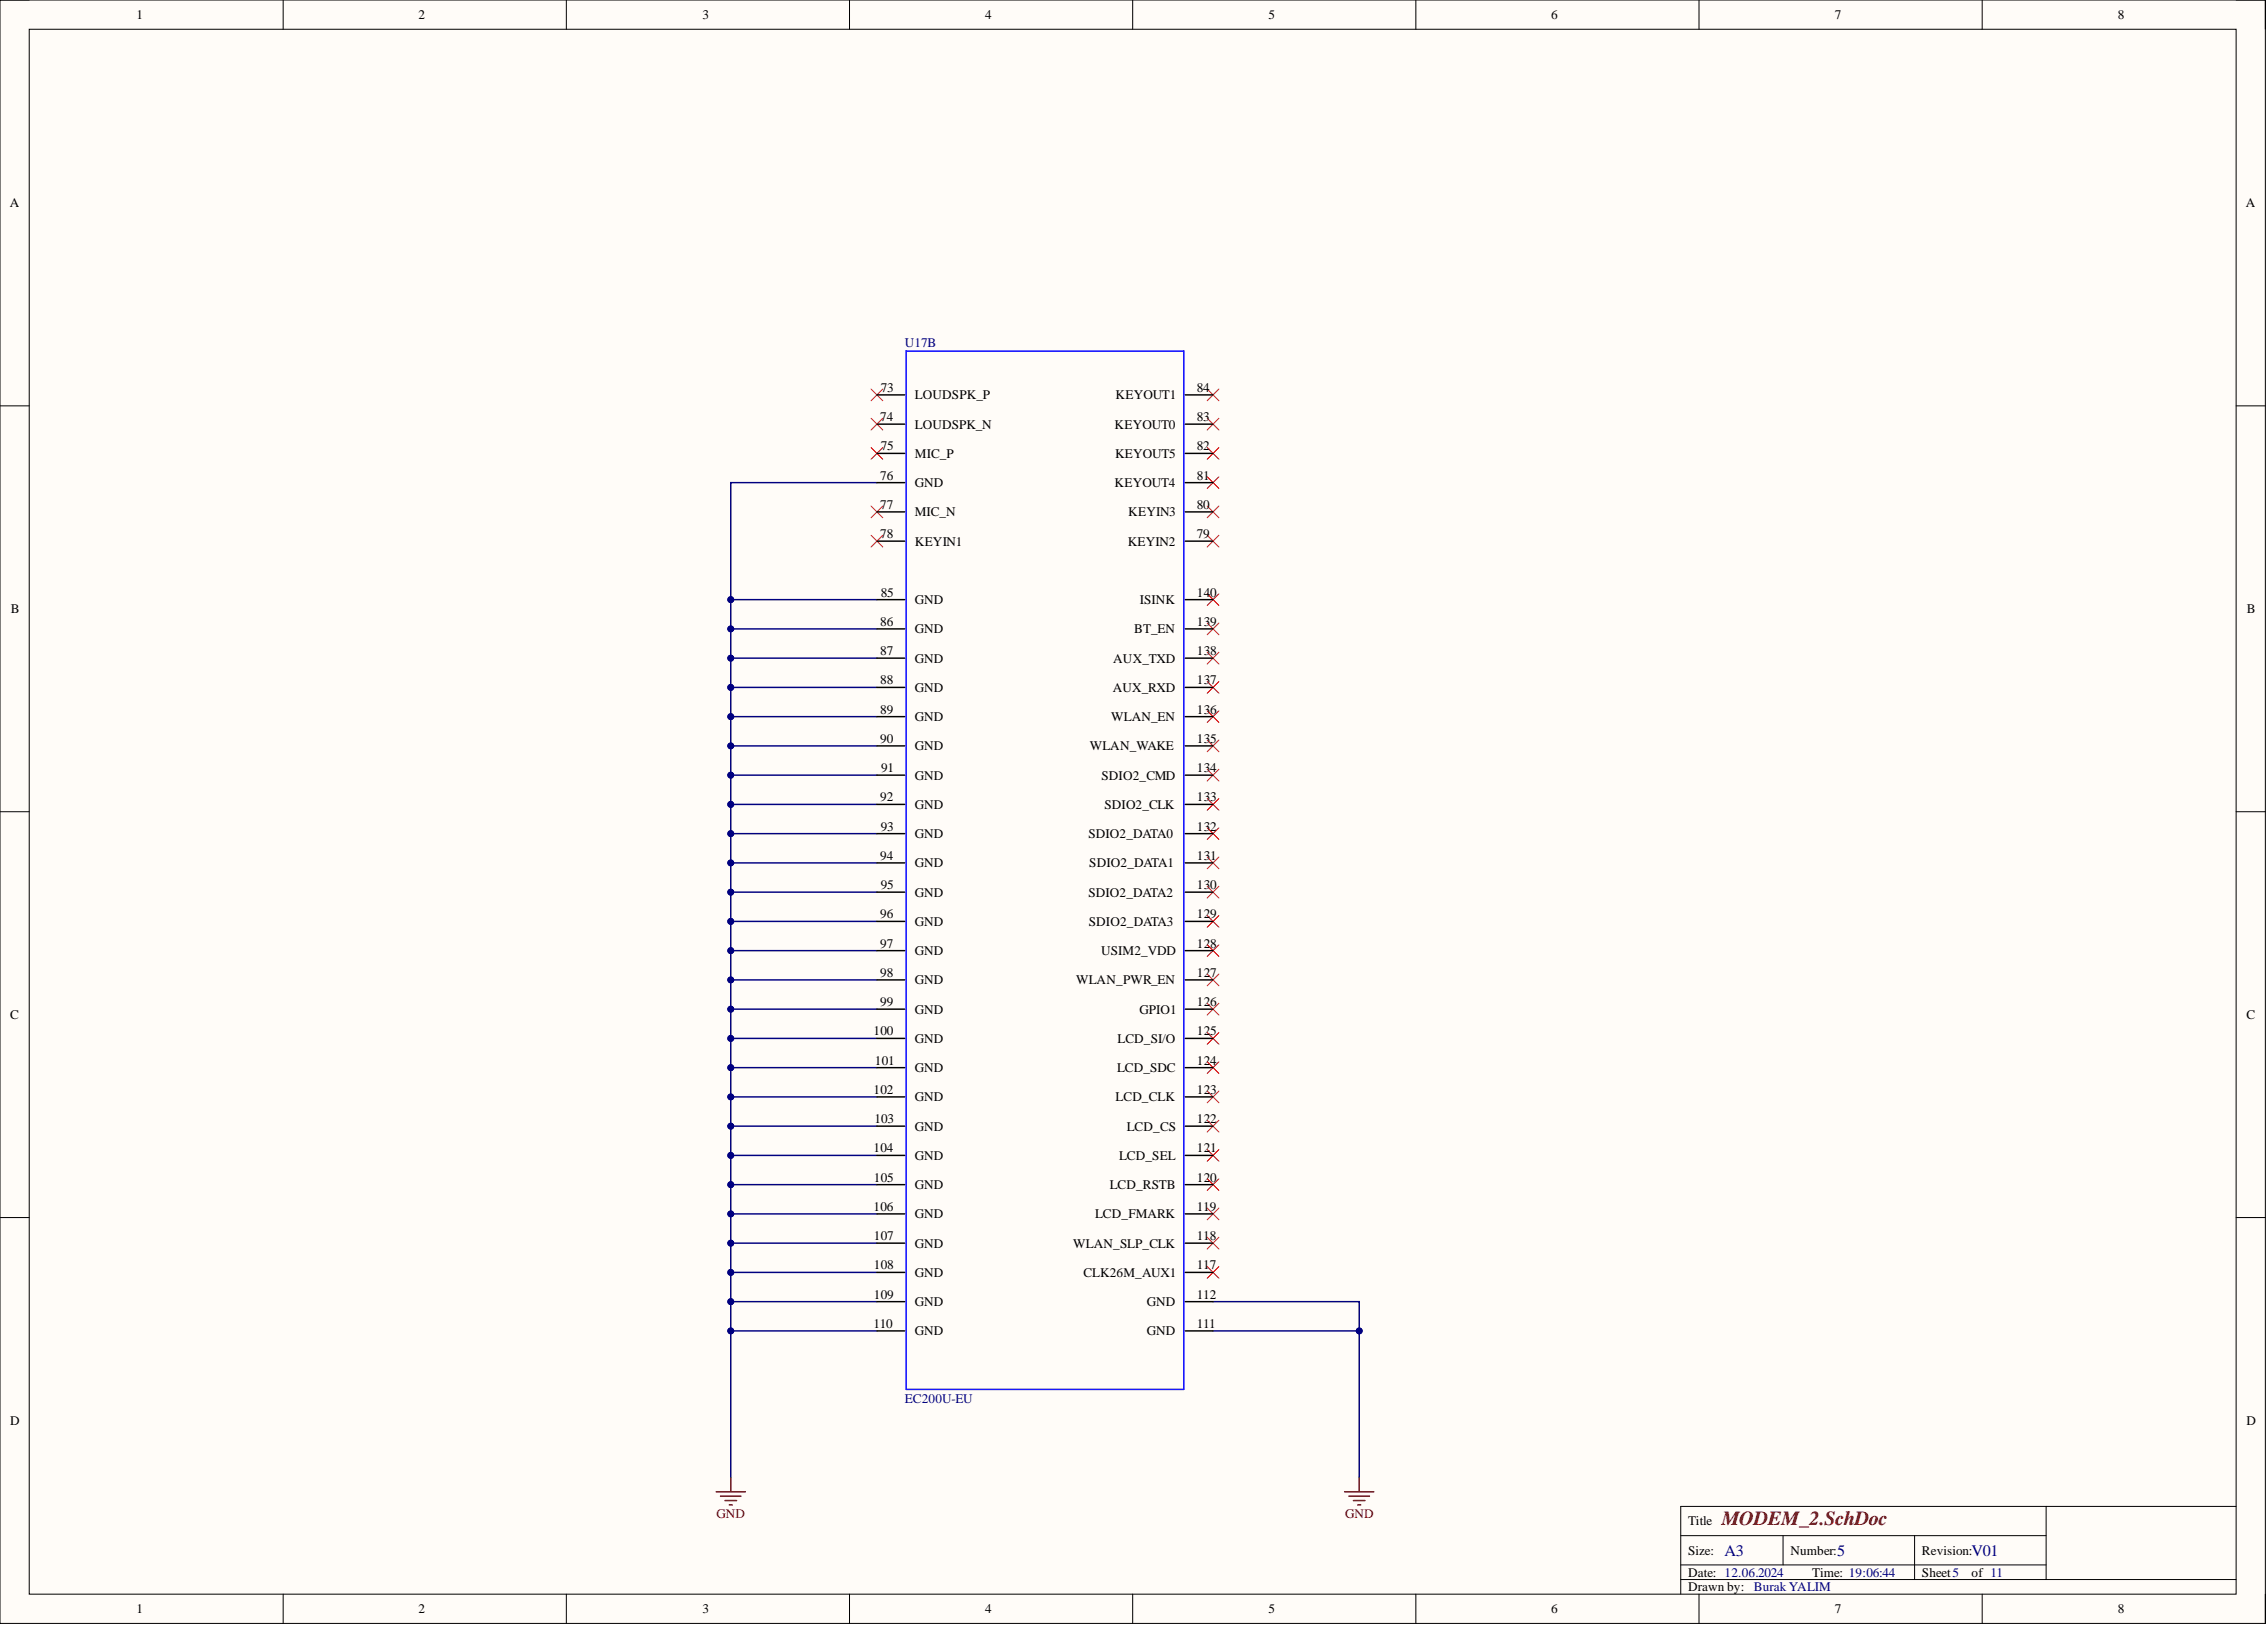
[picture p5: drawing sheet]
<svg xmlns="http://www.w3.org/2000/svg" width="393mm" height="282mm" viewBox="0 0 393 282" stroke-linecap="round" stroke-linejoin="round" font-family="sans-serif">
<defs><g id="words">
<text font-size="3.5" fill="#800000" x="298.7" y="264.6">MODEM_2.SchDoc</text>
<g font-size="2.8" fill="#000080">
<text x="299.2" y="269.8">A3</text>
<text x="318.8" y="269.8">5</text>
<text x="342.1" y="269.8">V01</text>
</g>
<g font-size="2.3">
<text x="23.7" y="3.3">1</text>
<text x="72.6" y="3.3">2</text>
<text x="121.9" y="3.3">3</text>
<text x="170.9" y="3.3">4</text>
<text x="220.1" y="3.3">5</text>
<text x="269.1" y="3.3">6</text>
<text x="318.3" y="3.3">7</text>
<text x="367.4" y="3.3">8</text>
<text x="1.7" y="35.9">A</text>
<text x="389.7" y="35.9">A</text>
<text x="152.8" y="68">73</text>
<text x="158.7" y="69.3">LOUDSPK_P</text>
<text x="193.6" y="69.3">KEYOUT1</text>
<text x="207.7" y="68">84</text>
<text x="152.7" y="73.1">74</text>
<text x="158.7" y="74.3">LOUDSPK_N</text>
<text x="193.4" y="74.3">KEYOUT0</text>
<text x="207.7" y="73.1">83</text>
<text x="152.7" y="83.2">76</text>
<text x="152.8" y="78.1">75</text>
<text x="158.7" y="79.4">MIC_P</text>
<text x="193.5" y="79.4">KEYOUT5</text>
<text x="207.7" y="83.2">81</text>
<text x="207.7" y="78.1">82</text>
<text x="152.7" y="88.3">77</text>
<text x="158.7" y="84.5">GND</text>
<text x="158.7" y="89.6">MIC_N</text>
<text x="193.4" y="84.5">KEYOUT4</text>
<text x="195.8" y="89.6">KEYIN3</text>
<text x="207.7" y="88.3">80</text>
<text x="152.7" y="93.4">78</text>
<text x="158.7" y="94.6">KEYIN1</text>
<text x="195.7" y="94.6">KEYIN2</text>
<text x="207.7" y="93.4">79</text>
<text x="1.9" y="106.4">B</text>
<text x="152.8" y="103.5">85</text>
<text x="158.7" y="104.8">GND</text>
<text x="197.8" y="104.8">ISINK</text>
<text x="207.7" y="103.5">140</text>
<text x="389.8" y="106.4">B</text>
<text x="152.7" y="108.6">86</text>
<text x="152.7" y="113.7">87</text>
<text x="158.7" y="109.8">GND</text>
<text x="196.8" y="109.8">BT_EN</text>
<text x="207.7" y="113.7">138</text>
<text x="207.7" y="108.6">139</text>
<text x="152.7" y="118.7">88</text>
<text x="158.7" y="114.9">GND</text>
<text x="158.7" y="120">GND</text>
<text x="193.1" y="120">AUX_RXD</text>
<text x="193.1" y="114.9">AUX_TXD</text>
<text x="207.7" y="118.7">137</text>
<text x="152.7" y="123.8">89</text>
<text x="158.7" y="125.1">GND</text>
<text x="192.8" y="125.1">WLAN_EN</text>
<text x="207.7" y="123.8">136</text>
<text x="152.7" y="128.9">90</text>
<text x="158.7" y="130.1">GND</text>
<text x="189.1" y="130.1">WLAN_WAKE</text>
<text x="207.7" y="128.9">135</text>
<text x="152.9" y="133.9">91</text>
<text x="158.7" y="135.2">GND</text>
<text x="191.1" y="135.2">SDIO2_CMD</text>
<text x="207.7" y="133.9">134</text>
<text x="152.7" y="139">92</text>
<text x="158.7" y="140.3">GND</text>
<text x="191.6" y="140.3">SDIO2_CLK</text>
<text x="207.7" y="139">133</text>
<text x="152.7" y="149.2">94</text>
<text x="152.8" y="144.1">93</text>
<text x="158.7" y="145.4">GND</text>
<text x="188.8" y="145.4">SDIO2_DATA0</text>
<text x="207.7" y="149.2">131</text>
<text x="207.7" y="144.1">132</text>
<text x="152.8" y="154.2">95</text>
<text x="158.7" y="150.4">GND</text>
<text x="158.7" y="155.5">GND</text>
<text x="188.8" y="155.5">SDIO2_DATA2</text>
<text x="189" y="150.4">SDIO2_DATA1</text>
<text x="207.7" y="154.2">130</text>
<text x="152.7" y="159.3">96</text>
<text x="158.7" y="160.6">GND</text>
<text x="188.9" y="160.6">SDIO2_DATA3</text>
<text x="207.7" y="159.3">129</text>
<text x="152.7" y="164.4">97</text>
<text x="158.7" y="165.7">GND</text>
<text x="191" y="165.7">USIM2_VDD</text>
<text x="207.7" y="164.4">128</text>
<text x="152.7" y="169.5">98</text>
<text x="158.7" y="170.7">GND</text>
<text x="186.7" y="170.7">WLAN_PWR_EN</text>
<text x="207.7" y="169.5">127</text>
<text x="1.8" y="176.7">C</text>
<text x="151.6" y="179.6">100</text>
<text x="152.7" y="174.5">99</text>
<text x="158.7" y="175.8">GND</text>
<text x="197.7" y="175.8">GPIO1</text>
<text x="207.7" y="179.6">125</text>
<text x="207.7" y="174.5">126</text>
<text x="389.8" y="176.7">C</text>
<text x="151.8" y="184.7">101</text>
<text x="158.7" y="180.9">GND</text>
<text x="158.7" y="186">GND</text>
<text x="193.8" y="186">LCD_SDC</text>
<text x="193.9" y="180.9">LCD_SI/O</text>
<text x="207.7" y="184.7">124</text>
<text x="151.6" y="189.8">102</text>
<text x="158.7" y="191">GND</text>
<text x="193.6" y="191">LCD_CLK</text>
<text x="207.7" y="189.8">123</text>
<text x="151.7" y="194.8">103</text>
<text x="158.7" y="196.1">GND</text>
<text x="195.5" y="196.1">LCD_CS</text>
<text x="207.7" y="194.8">122</text>
<text x="151.6" y="199.9">104</text>
<text x="158.7" y="201.2">GND</text>
<text x="194.2" y="201.2">LCD_SEL</text>
<text x="207.7" y="199.9">121</text>
<text x="151.6" y="205">105</text>
<text x="158.7" y="206.2">GND</text>
<text x="192.6" y="206.2">LCD_RSTB</text>
<text x="207.7" y="205">120</text>
<text x="151.6" y="210.1">106</text>
<text x="151.6" y="215.1">107</text>
<text x="158.7" y="211.3">GND</text>
<text x="190" y="211.3">LCD_FMARK</text>
<text x="207.7" y="215.1">118</text>
<text x="207.7" y="210.1">119</text>
<text x="151.6" y="220.2">108</text>
<text x="158.7" y="216.4">GND</text>
<text x="158.7" y="221.5">GND</text>
<text x="186.2" y="216.4">WLAN_SLP_CLK</text>
<text x="188" y="221.5">CLK26M_AUX1</text>
<text x="207.7" y="220.2">117</text>
<text x="151.6" y="225.3">109</text>
<text x="158.7" y="226.5">GND</text>
<text x="199" y="226.5">GND</text>
<text x="207.7" y="225.3">112</text>
<text x="151.6" y="230.3">110</text>
<text x="158.7" y="231.6">GND</text>
<text x="199" y="231.6">GND</text>
<text x="207.7" y="230.3">111</text>
<text x="1.8" y="247.2">D</text>
<text x="389.8" y="247.2">D</text>
<text x="292.9" y="264.6">Title</text>
<text x="292.9" y="269.7">Size:</text>
<text x="310.6" y="269.7">Number:</text>
<text x="333.5" y="269.7">Revision:</text>
<text x="292.9" y="273.5">Date: 12.06.2024</text>
<text x="314.4" y="273.5">Time: 19:06:44</text>
<text x="333.5" y="273.5">Sheet5</text>
<text x="342.1" y="273.5">of 11</text>
<text x="23.7" y="279.8">1</text>
<text x="72.6" y="279.8">2</text>
<text x="121.9" y="279.8">3</text>
<text x="170.9" y="279.8">4</text>
<text x="220.1" y="279.8">5</text>
<text x="269.1" y="279.8">6</text>
<text x="292.9" y="276">Drawn by:</text>
<text x="318.3" y="279.8">7</text>
<text x="367.4" y="279.8">8</text>
</g>
<g font-size="2.3" fill="#000080">
<text x="157" y="60.1">U17B</text>
<text x="157" y="243.3">EC200U-EU</text>
<text x="304.3" y="276">Burak YALIM</text>
</g>
<g font-size="2.3" fill="#800000">
<text x="124.3" y="263.3">GND</text>
<text x="233.4" y="263.3">GND</text>
</g>
</g></defs>
<path d="M0 0h393.1v281.6h-393.1z" fill-rule="evenodd" fill="#fffcf8"/>
<path d="M0 0h393.1v281.6h-393.1z" fill="none" stroke="#000" stroke-width=".17"/>
<path d="M5.1 5.1h382.9v271.4h-382.9z" fill-rule="evenodd" fill="#fffcf8"/>
<g fill="none" stroke="#000" stroke-width=".17">
<path d="M0 0h5.1M5.1 5.1h382.9v271.4h-382.9zM49.1 0v5.1M98.3 0v5.1M147.4 0v5.1M196.5 0v5.1M245.7 0v5.1M294.8 0v5.1M343.9 0v5.1M388 0h5.1v5.1M0 70.4h5.1M388 70.4h5.1"/>
<path d="M0 140.8h5.1M388 140.8h5.1M0 211.2h5.1M388 211.2h5.1M49.1 276.5v5.1M98.3 276.5v5.1M147.4 276.5v5.1M196.5 276.5v5.1M245.7 276.5v5.1M291.6 266.4h63.4M291.6 274h96.4M291.6 271.4h63.4"/>
<path d="M294.8 276.5v5.1M309.4 266.4v5M332.2 266.4v7.6M343.9 276.5v5.1M355 261.3v12.7M388 261.3h-96.4v15.2M393.1 276.5v5.1"/>
</g>
<path d="M124.3 258.8h5M125 259.5h3.6M126.8 256.2v2.6M125.8 260.3h2M126.5 261h.5" fill="none" stroke="#800000" stroke-width=".25"/>
<path d="M152.2 230.9h-25.4v25.3" fill="none" stroke="#000080" stroke-width=".25"/>
<circle cx="126.8" cy="230.9" r=".51" fill="#000080"/>
<circle cx="126.8" cy="230.9" r=".51" fill="none" stroke="#000080" stroke-width=".17"/>
<path d="M152.2 225.8h-25.4v5.1" fill="none" stroke="#000080" stroke-width=".25"/>
<circle cx="126.8" cy="225.8" r=".51" fill="#000080"/>
<circle cx="126.8" cy="225.8" r=".51" fill="none" stroke="#000080" stroke-width=".17"/>
<circle cx="126.8" cy="230.9" r=".51" fill="#000080"/>
<circle cx="126.8" cy="230.9" r=".51" fill="none" stroke="#000080" stroke-width=".17"/>
<path d="M152.2 220.7h-25.4v5.1" fill="none" stroke="#000080" stroke-width=".25"/>
<circle cx="126.8" cy="220.7" r=".51" fill="#000080"/>
<circle cx="126.8" cy="220.7" r=".51" fill="none" stroke="#000080" stroke-width=".17"/>
<circle cx="126.8" cy="225.8" r=".51" fill="#000080"/>
<circle cx="126.8" cy="225.8" r=".51" fill="none" stroke="#000080" stroke-width=".17"/>
<path d="M152.2 215.6h-25.4v5.1" fill="none" stroke="#000080" stroke-width=".25"/>
<circle cx="126.8" cy="215.6" r=".51" fill="#000080"/>
<circle cx="126.8" cy="215.6" r=".51" fill="none" stroke="#000080" stroke-width=".17"/>
<circle cx="126.8" cy="220.7" r=".51" fill="#000080"/>
<circle cx="126.8" cy="220.7" r=".51" fill="none" stroke="#000080" stroke-width=".17"/>
<path d="M152.2 210.6h-25.4v5" fill="none" stroke="#000080" stroke-width=".25"/>
<circle cx="126.8" cy="210.6" r=".51" fill="#000080"/>
<circle cx="126.8" cy="210.6" r=".51" fill="none" stroke="#000080" stroke-width=".17"/>
<circle cx="126.8" cy="215.6" r=".51" fill="#000080"/>
<circle cx="126.8" cy="215.6" r=".51" fill="none" stroke="#000080" stroke-width=".17"/>
<path d="M152.2 205.5h-25.4v5.1" fill="none" stroke="#000080" stroke-width=".25"/>
<circle cx="126.8" cy="205.5" r=".51" fill="#000080"/>
<circle cx="126.8" cy="205.5" r=".51" fill="none" stroke="#000080" stroke-width=".17"/>
<circle cx="126.8" cy="210.6" r=".51" fill="#000080"/>
<circle cx="126.8" cy="210.6" r=".51" fill="none" stroke="#000080" stroke-width=".17"/>
<path d="M152.2 200.4h-25.4v5.1" fill="none" stroke="#000080" stroke-width=".25"/>
<circle cx="126.8" cy="200.4" r=".51" fill="#000080"/>
<circle cx="126.8" cy="200.4" r=".51" fill="none" stroke="#000080" stroke-width=".17"/>
<circle cx="126.8" cy="205.5" r=".51" fill="#000080"/>
<circle cx="126.8" cy="205.5" r=".51" fill="none" stroke="#000080" stroke-width=".17"/>
<path d="M152.2 195.3h-25.4v5.1" fill="none" stroke="#000080" stroke-width=".25"/>
<circle cx="126.8" cy="195.3" r=".51" fill="#000080"/>
<circle cx="126.8" cy="195.3" r=".51" fill="none" stroke="#000080" stroke-width=".17"/>
<circle cx="126.8" cy="200.4" r=".51" fill="#000080"/>
<circle cx="126.8" cy="200.4" r=".51" fill="none" stroke="#000080" stroke-width=".17"/>
<path d="M152.2 190.3h-25.4v5" fill="none" stroke="#000080" stroke-width=".25"/>
<circle cx="126.8" cy="190.3" r=".51" fill="#000080"/>
<circle cx="126.8" cy="190.3" r=".51" fill="none" stroke="#000080" stroke-width=".17"/>
<circle cx="126.8" cy="195.3" r=".51" fill="#000080"/>
<circle cx="126.8" cy="195.3" r=".51" fill="none" stroke="#000080" stroke-width=".17"/>
<path d="M152.2 185.2h-25.4v5.1" fill="none" stroke="#000080" stroke-width=".25"/>
<circle cx="126.8" cy="185.2" r=".51" fill="#000080"/>
<circle cx="126.8" cy="185.2" r=".51" fill="none" stroke="#000080" stroke-width=".17"/>
<circle cx="126.8" cy="190.3" r=".51" fill="#000080"/>
<circle cx="126.8" cy="190.3" r=".51" fill="none" stroke="#000080" stroke-width=".17"/>
<path d="M152.2 180.1h-25.4v5.1" fill="none" stroke="#000080" stroke-width=".25"/>
<circle cx="126.8" cy="180.1" r=".51" fill="#000080"/>
<circle cx="126.8" cy="180.1" r=".51" fill="none" stroke="#000080" stroke-width=".17"/>
<circle cx="126.8" cy="185.2" r=".51" fill="#000080"/>
<circle cx="126.8" cy="185.2" r=".51" fill="none" stroke="#000080" stroke-width=".17"/>
<path d="M152.2 175h-25.4v5.1" fill="none" stroke="#000080" stroke-width=".25"/>
<circle cx="126.8" cy="175" r=".51" fill="#000080"/>
<circle cx="126.8" cy="175" r=".51" fill="none" stroke="#000080" stroke-width=".17"/>
<circle cx="126.8" cy="180.1" r=".51" fill="#000080"/>
<circle cx="126.8" cy="180.1" r=".51" fill="none" stroke="#000080" stroke-width=".17"/>
<path d="M152.2 170h-25.4v5" fill="none" stroke="#000080" stroke-width=".25"/>
<circle cx="126.8" cy="170" r=".51" fill="#000080"/>
<circle cx="126.8" cy="170" r=".51" fill="none" stroke="#000080" stroke-width=".17"/>
<circle cx="126.8" cy="175" r=".51" fill="#000080"/>
<circle cx="126.8" cy="175" r=".51" fill="none" stroke="#000080" stroke-width=".17"/>
<path d="M152.2 164.9h-25.4v5.1" fill="none" stroke="#000080" stroke-width=".25"/>
<circle cx="126.8" cy="164.9" r=".51" fill="#000080"/>
<circle cx="126.8" cy="164.9" r=".51" fill="none" stroke="#000080" stroke-width=".17"/>
<circle cx="126.8" cy="170" r=".51" fill="#000080"/>
<circle cx="126.8" cy="170" r=".51" fill="none" stroke="#000080" stroke-width=".17"/>
<path d="M152.2 159.8h-25.4v5.1" fill="none" stroke="#000080" stroke-width=".25"/>
<circle cx="126.8" cy="159.8" r=".51" fill="#000080"/>
<circle cx="126.8" cy="159.8" r=".51" fill="none" stroke="#000080" stroke-width=".17"/>
<circle cx="126.8" cy="164.9" r=".51" fill="#000080"/>
<circle cx="126.8" cy="164.9" r=".51" fill="none" stroke="#000080" stroke-width=".17"/>
<path d="M152.2 154.8h-25.4v5" fill="none" stroke="#000080" stroke-width=".25"/>
<circle cx="126.8" cy="154.8" r=".51" fill="#000080"/>
<circle cx="126.8" cy="154.8" r=".51" fill="none" stroke="#000080" stroke-width=".17"/>
<circle cx="126.8" cy="159.8" r=".51" fill="#000080"/>
<circle cx="126.8" cy="159.8" r=".51" fill="none" stroke="#000080" stroke-width=".17"/>
<path d="M152.2 149.7h-25.4v5.1" fill="none" stroke="#000080" stroke-width=".25"/>
<circle cx="126.8" cy="149.7" r=".51" fill="#000080"/>
<circle cx="126.8" cy="149.7" r=".51" fill="none" stroke="#000080" stroke-width=".17"/>
<circle cx="126.8" cy="154.8" r=".51" fill="#000080"/>
<circle cx="126.8" cy="154.8" r=".51" fill="none" stroke="#000080" stroke-width=".17"/>
<path d="M152.2 144.6h-25.4v5.1" fill="none" stroke="#000080" stroke-width=".25"/>
<circle cx="126.8" cy="144.6" r=".51" fill="#000080"/>
<circle cx="126.8" cy="144.6" r=".51" fill="none" stroke="#000080" stroke-width=".17"/>
<circle cx="126.8" cy="149.7" r=".51" fill="#000080"/>
<circle cx="126.8" cy="149.7" r=".51" fill="none" stroke="#000080" stroke-width=".17"/>
<path d="M152.2 139.5h-25.4v5.1" fill="none" stroke="#000080" stroke-width=".25"/>
<circle cx="126.8" cy="139.5" r=".51" fill="#000080"/>
<circle cx="126.8" cy="139.5" r=".51" fill="none" stroke="#000080" stroke-width=".17"/>
<circle cx="126.8" cy="144.6" r=".51" fill="#000080"/>
<circle cx="126.8" cy="144.6" r=".51" fill="none" stroke="#000080" stroke-width=".17"/>
<path d="M152.2 134.5h-25.4v5" fill="none" stroke="#000080" stroke-width=".25"/>
<circle cx="126.8" cy="134.5" r=".51" fill="#000080"/>
<circle cx="126.8" cy="134.5" r=".51" fill="none" stroke="#000080" stroke-width=".17"/>
<circle cx="126.8" cy="139.5" r=".51" fill="#000080"/>
<circle cx="126.8" cy="139.5" r=".51" fill="none" stroke="#000080" stroke-width=".17"/>
<path d="M152.2 129.4h-25.4v5.1" fill="none" stroke="#000080" stroke-width=".25"/>
<circle cx="126.8" cy="129.4" r=".51" fill="#000080"/>
<circle cx="126.8" cy="129.4" r=".51" fill="none" stroke="#000080" stroke-width=".17"/>
<circle cx="126.8" cy="134.5" r=".51" fill="#000080"/>
<circle cx="126.8" cy="134.5" r=".51" fill="none" stroke="#000080" stroke-width=".17"/>
<path d="M152.2 124.3h-25.4v5.1" fill="none" stroke="#000080" stroke-width=".25"/>
<circle cx="126.8" cy="124.3" r=".51" fill="#000080"/>
<circle cx="126.8" cy="124.3" r=".51" fill="none" stroke="#000080" stroke-width=".17"/>
<circle cx="126.8" cy="129.4" r=".51" fill="#000080"/>
<circle cx="126.8" cy="129.4" r=".51" fill="none" stroke="#000080" stroke-width=".17"/>
<path d="M152.2 119.2h-25.4v5.1" fill="none" stroke="#000080" stroke-width=".25"/>
<circle cx="126.8" cy="119.2" r=".51" fill="#000080"/>
<circle cx="126.8" cy="119.2" r=".51" fill="none" stroke="#000080" stroke-width=".17"/>
<circle cx="126.8" cy="124.3" r=".51" fill="#000080"/>
<circle cx="126.8" cy="124.3" r=".51" fill="none" stroke="#000080" stroke-width=".17"/>
<path d="M152.2 114.2h-25.4v5" fill="none" stroke="#000080" stroke-width=".25"/>
<circle cx="126.8" cy="114.2" r=".51" fill="#000080"/>
<circle cx="126.8" cy="114.2" r=".51" fill="none" stroke="#000080" stroke-width=".17"/>
<circle cx="126.8" cy="119.2" r=".51" fill="#000080"/>
<circle cx="126.8" cy="119.2" r=".51" fill="none" stroke="#000080" stroke-width=".17"/>
<path d="M152.2 109.1h-25.4v5.1" fill="none" stroke="#000080" stroke-width=".25"/>
<circle cx="126.8" cy="109.1" r=".51" fill="#000080"/>
<circle cx="126.8" cy="109.1" r=".51" fill="none" stroke="#000080" stroke-width=".17"/>
<circle cx="126.8" cy="114.2" r=".51" fill="#000080"/>
<circle cx="126.8" cy="114.2" r=".51" fill="none" stroke="#000080" stroke-width=".17"/>
<path d="M152.2 104h-25.4v5.1" fill="none" stroke="#000080" stroke-width=".25"/>
<circle cx="126.8" cy="104" r=".51" fill="#000080"/>
<circle cx="126.8" cy="104" r=".51" fill="none" stroke="#000080" stroke-width=".17"/>
<circle cx="126.8" cy="109.1" r=".51" fill="#000080"/>
<circle cx="126.8" cy="109.1" r=".51" fill="none" stroke="#000080" stroke-width=".17"/>
<path d="M152.2 83.7h-25.4v20.3" fill="none" stroke="#000080" stroke-width=".25"/>
<circle cx="126.8" cy="104" r=".51" fill="#000080"/>
<circle cx="126.8" cy="104" r=".51" fill="none" stroke="#000080" stroke-width=".17"/>
<path d="M233.3 258.8h5.1M234.1 259.5h3.5M235.8 256.2v2.6M234.8 260.3h2.1M235.6 261h.5" fill="none" stroke="#800000" stroke-width=".25"/>
<path d="M210.5 230.9h25.3v25.3" fill="none" stroke="#000080" stroke-width=".25"/>
<circle cx="235.8" cy="230.9" r=".51" fill="#000080"/>
<circle cx="235.8" cy="230.9" r=".51" fill="none" stroke="#000080" stroke-width=".17"/>
<path d="M210.5 225.8h25.3v5.1" fill="none" stroke="#000080" stroke-width=".25"/>
<circle cx="235.8" cy="230.9" r=".51" fill="#000080"/>
<circle cx="235.8" cy="230.9" r=".51" fill="none" stroke="#000080" stroke-width=".17"/>
<g fill="none" stroke="#f00" stroke-width=".17">
<path d="M151.1 67.5l2.1 2M151.1 72.6l2.1 2M151.1 77.6l2.1 2.1M153.2 67.5l-2.1 2M153.2 72.6l-2.1 2M153.2 77.6l-2.1 2.1M209.5 67.5l2 2M209.5 72.6l2 2M209.5 77.6l2 2.1M211.5 67.5l-2 2M211.5 72.6l-2 2M211.5 77.6l-2 2.1"/>
<path d="M151.1 87.8l2.1 2M151.1 92.9l2.1 2M153.2 87.8l-2.1 2M153.2 92.9l-2.1 2M209.5 82.7l2 2M209.5 87.8l2 2M209.5 92.9l2 2M211.5 82.7l-2 2M211.5 87.8l-2 2M211.5 92.9l-2 2M209.5 103l2 2M209.5 108.1l2 2"/>
<path d="M209.5 113.1l2 2.1M209.5 118.2l2 2M211.5 103l-2 2M211.5 108.1l-2 2M211.5 113.1l-2 2.1M211.5 118.2l-2 2M209.5 123.3l2 2M209.5 128.4l2 2M209.5 133.4l2 2.1M209.5 138.5l2 2M211.5 123.3l-2 2M211.5 128.4l-2 2"/>
<path d="M211.5 133.4l-2 2.1M211.5 138.5l-2 2M209.5 143.6l2 2M209.5 148.7l2 2M209.5 153.7l2 2.1M209.5 158.8l2 2M211.5 143.6l-2 2M211.5 148.7l-2 2M211.5 153.7l-2 2.1M211.5 158.8l-2 2M209.5 163.9l2 2M209.5 169l2 2"/>
<path d="M209.5 174l2 2.1M209.5 179.1l2 2M211.5 163.9l-2 2M211.5 169l-2 2M211.5 174l-2 2.1M211.5 179.1l-2 2M209.5 184.2l2 2M209.5 189.3l2 2M209.5 194.3l2 2.1M209.5 199.4l2 2M211.5 184.2l-2 2M211.5 189.3l-2 2"/>
<path d="M211.5 194.3l-2 2.1M211.5 199.4l-2 2M209.5 204.5l2 2M209.5 209.5l2 2.1M209.5 214.6l2 2.1M209.5 219.7l2 2M211.5 204.5l-2 2M211.5 209.5l-2 2.1M211.5 214.6l-2 2.1M211.5 219.7l-2 2"/>
</g>
<path d="M157.2 60.9h48.2v180.1h-48.2z" fill="none" stroke="#00f" stroke-width=".25"/>
<g fill="none" stroke="#000" stroke-width=".25">
<path d="M152.2 68.5h4.8M152.2 73.6h4.8M152.2 78.6h4.8M205.7 68.5h4.8M205.7 73.6h4.8M205.7 78.6h4.8M152.2 83.7h4.8M152.2 88.8h4.8M152.2 93.9h4.8M205.7 83.7h4.8M205.7 88.8h4.8M205.7 93.9h4.8"/>
<path d="M152.2 104h4.8M152.2 109.1h4.8M152.2 114.2h4.8M152.2 119.2h4.8M205.7 104h4.8M205.7 109.1h4.8M205.7 114.2h4.8M205.7 119.2h4.8M152.2 124.3h4.8M152.2 129.4h4.8M152.2 134.5h4.8M152.2 139.5h4.8"/>
<path d="M205.7 124.3h4.8M205.7 129.4h4.8M205.7 134.5h4.8M205.7 139.5h4.8M152.2 144.6h4.8M152.2 149.7h4.8M152.2 154.8h4.8M152.2 159.8h4.8M205.7 144.6h4.8M205.7 149.7h4.8M205.7 154.8h4.8M205.7 159.8h4.8"/>
<path d="M152.2 164.9h4.8M152.2 170h4.8M152.2 175h4.8M205.7 164.9h4.8M205.7 170h4.8M205.7 175h4.8M152.2 180.1h4.8M152.2 185.2h4.8M152.2 190.3h4.8M152.2 195.3h4.8M205.7 180.1h4.8M205.7 185.2h4.8"/>
<path d="M205.7 190.3h4.8M205.7 195.3h4.8M152.2 200.4h4.8M152.2 205.5h4.8M152.2 210.6h4.8M152.2 215.6h4.8M205.7 200.4h4.8M205.7 205.5h4.8M205.7 210.6h4.8M205.7 215.6h4.8M152.2 220.7h4.8M152.2 225.8h4.8"/>
<path d="M152.2 230.9h4.8M205.7 220.7h4.8M205.7 225.8h4.8M205.7 230.9h4.8"/>
</g>
<use href="#words"/>
</svg>
